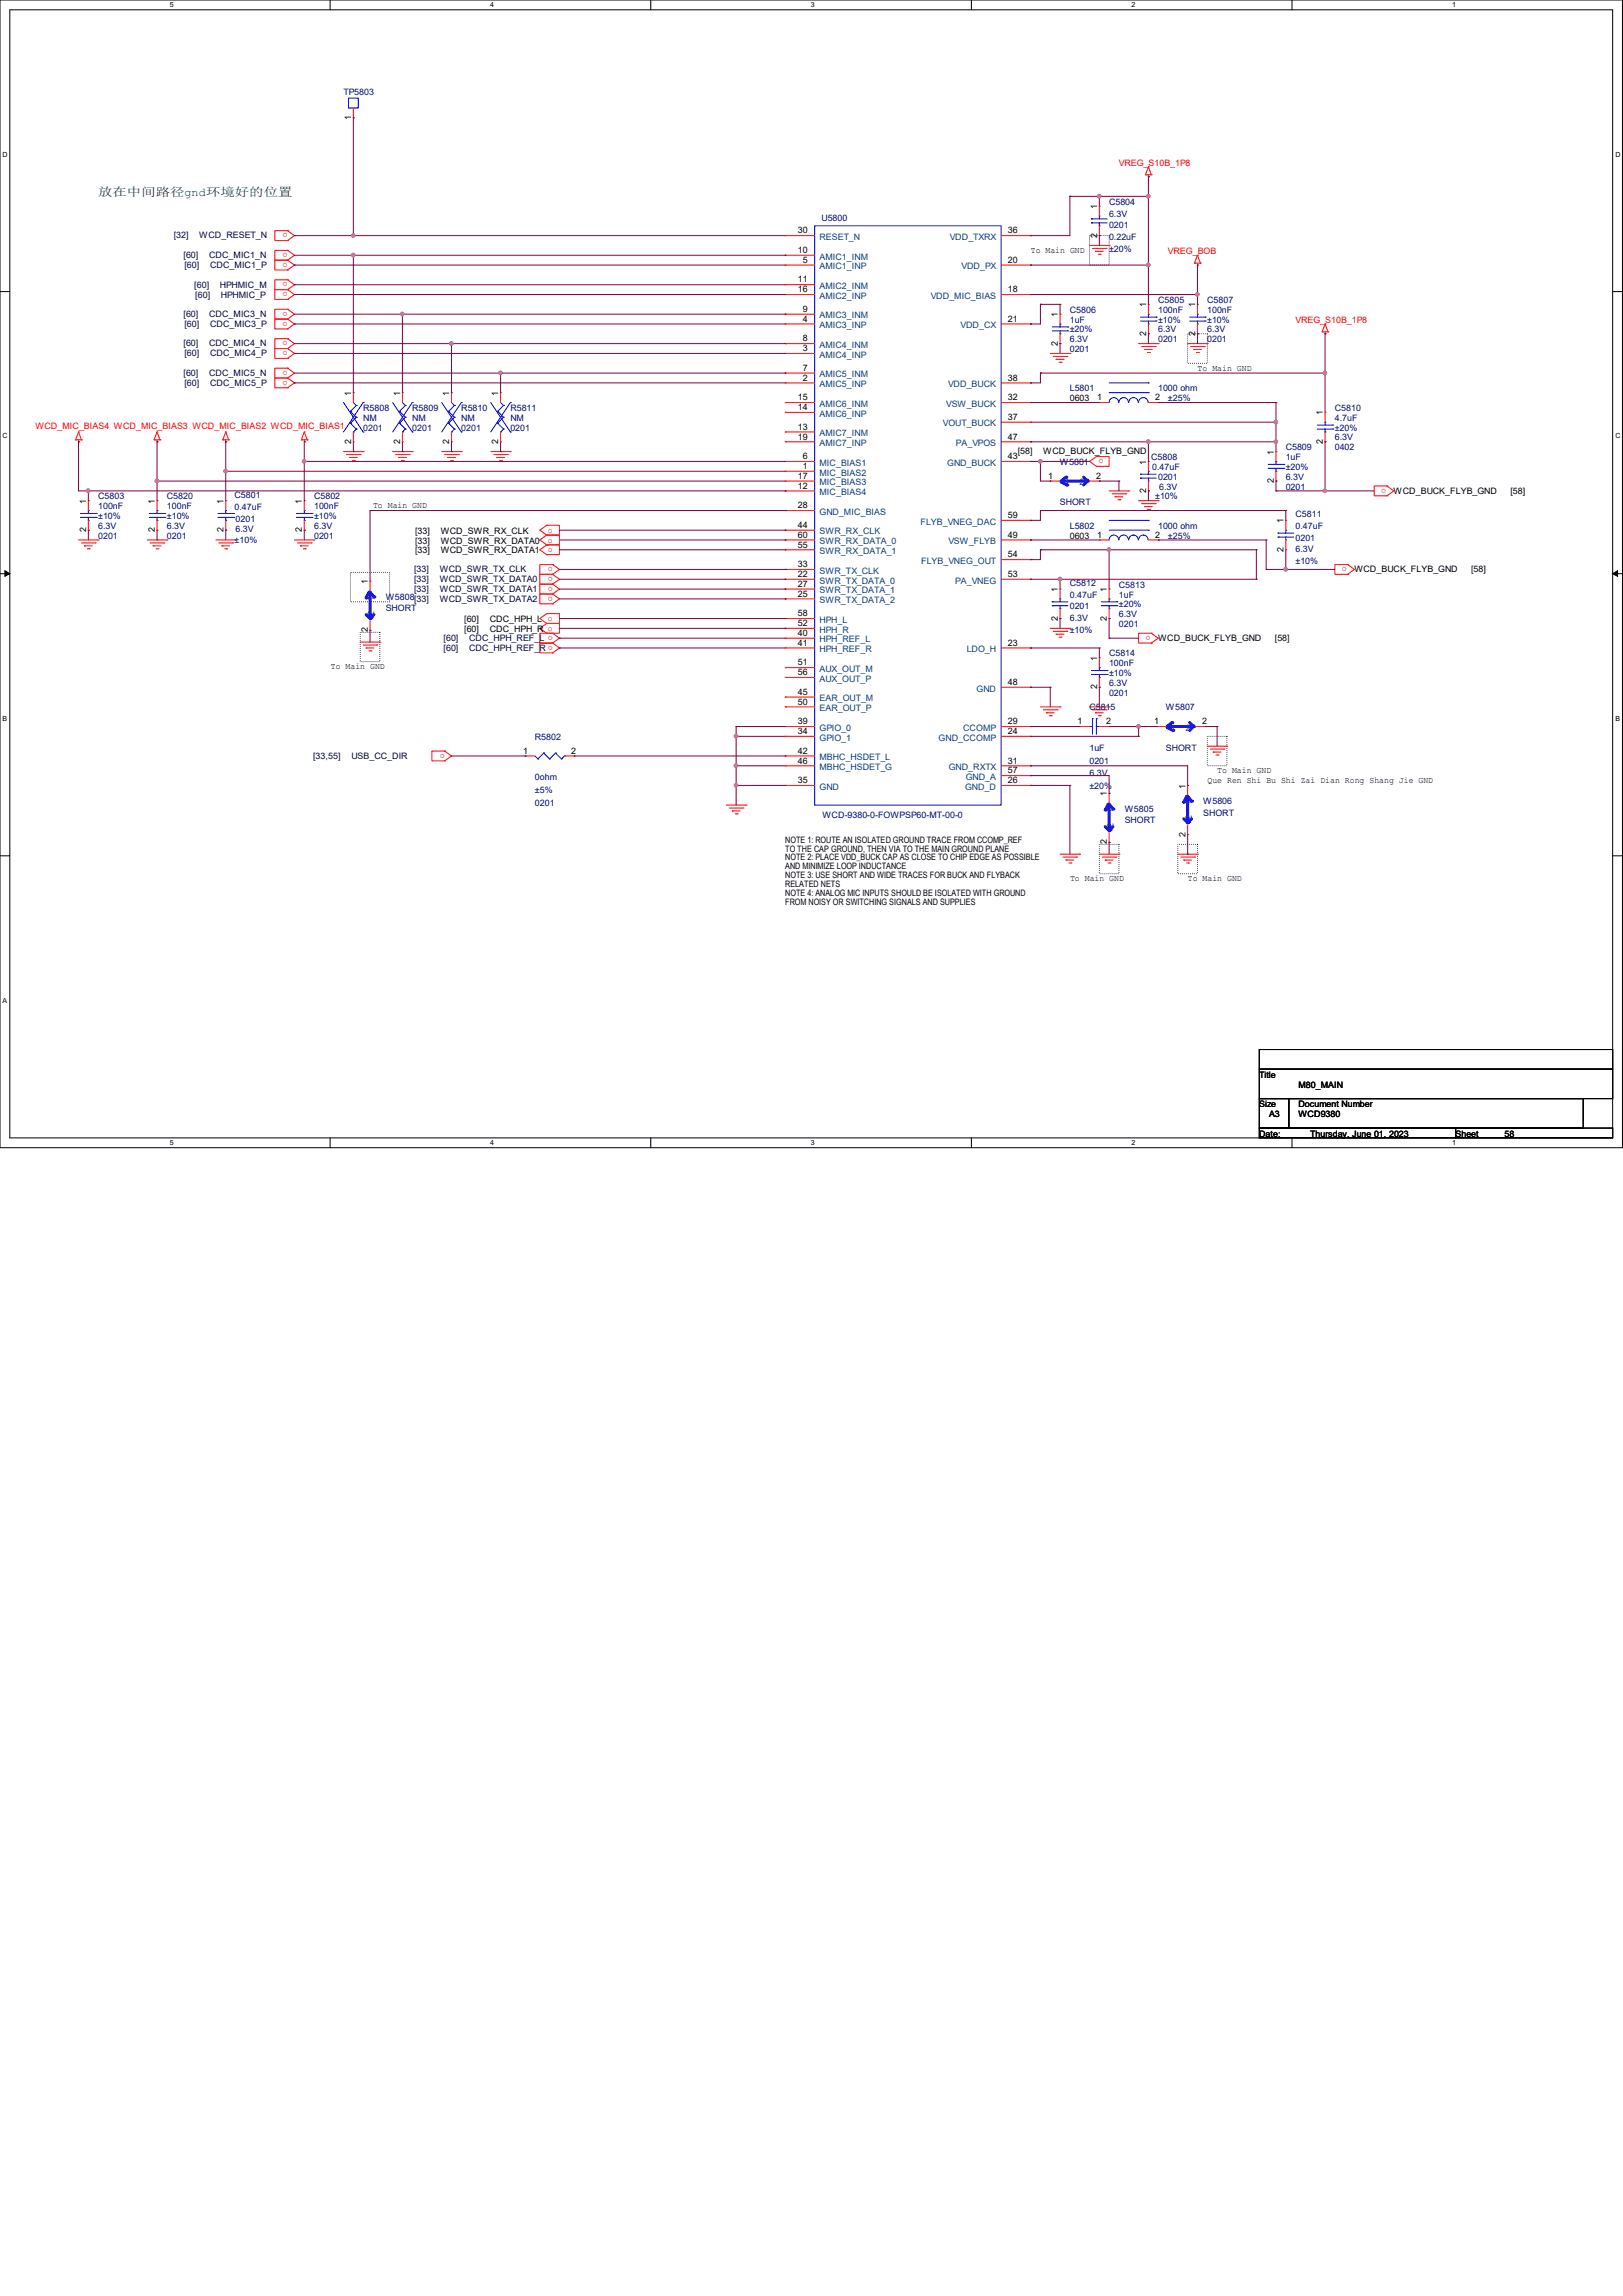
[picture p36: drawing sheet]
<svg xmlns="http://www.w3.org/2000/svg" width="210mm" height="297mm" viewBox="0 0 210 297" stroke-linecap="round" stroke-linejoin="round" font-family="sans-serif">
<defs><g id="words">
<text font-size="1.5" fill="#008000" x="12.7" y="25.4">放在中间路径gnd环境好的位置</text>
<g font-size="1.1" fill="#000080">
<text x="44.4" y="12.3">TP5803</text>
<text x="106.3" y="28.5">U5800</text>
<text x="143.5" y="26.5">C5804</text>
<text x="143.5" y="29.5">0201</text>
<text x="143.5" y="28">6.3V</text>
<text x="143.5" y="31.1">0.22uF</text>
<text x="143.5" y="32.6">±20%</text>
<text x="138.4" y="40.5">C5806</text>
<text x="138.4" y="41.7">1uF</text>
<text x="149.8" y="39.2">C5805</text>
<text x="149.8" y="40.5">100nF</text>
<text x="149.8" y="41.7">±10%</text>
<text x="156.2" y="39.2">C5807</text>
<text x="156.2" y="40.5">100nF</text>
<text x="156.2" y="41.7">±10%</text>
<text x="138.4" y="45.6">0201</text>
<text x="138.4" y="44.3">6.3V</text>
<text x="138.4" y="43">±20%</text>
<text x="149.8" y="44.3">0201</text>
<text x="149.8" y="43">6.3V</text>
<text x="156.2" y="44.3">0201</text>
<text x="156.2" y="43">6.3V</text>
<text x="47" y="53.2">R5808</text>
<text x="53.3" y="53.2">R5809</text>
<text x="59.7" y="53.2">R5810</text>
<text x="66" y="53.2">R5811</text>
<text x="138.4" y="50.6">L5801</text>
<text x="149.8" y="50.6">1000 ohm</text>
<text x="151.1" y="51.9">±25%</text>
<text x="172.7" y="53.2">C5810</text>
<text x="47" y="54.4">NM</text>
<text x="47" y="55.7">0201</text>
<text x="53.3" y="54.4">NM</text>
<text x="53.3" y="55.7">0201</text>
<text x="59.7" y="54.4">NM</text>
<text x="59.7" y="55.7">0201</text>
<text x="66" y="54.4">NM</text>
<text x="66" y="55.7">0201</text>
<text x="149" y="59.5">C5808</text>
<text x="166.4" y="58.3">C5809</text>
<text x="166.4" y="59.5">1uF</text>
<text x="172.7" y="54.4">4.7uF</text>
<text x="172.7" y="58.3">0402</text>
<text x="172.7" y="57">6.3V</text>
<text x="172.7" y="55.7">±20%</text>
<text x="12.7" y="64.6">C5803</text>
<text x="12.7" y="65.9">100nF</text>
<text x="21.6" y="64.6">C5820</text>
<text x="21.6" y="65.9">100nF</text>
<text x="30.4" y="64.5">C5801</text>
<text x="30.4" y="66">0.47uF</text>
<text x="40.6" y="64.6">C5802</text>
<text x="40.6" y="65.9">100nF</text>
<text x="137.1" y="60.2">W5801</text>
<text x="137.1" y="65.4">SHORT</text>
<text x="149.1" y="60.8">0.47uF</text>
<text x="149.5" y="64.6">±10%</text>
<text x="149.8" y="62.1">0201</text>
<text x="150" y="63.3">6.3V</text>
<text x="166.4" y="63.3">0201</text>
<text x="166.4" y="62.1">6.3V</text>
<text x="166.4" y="60.8">±20%</text>
<text x="12.7" y="69.7">0201</text>
<text x="12.7" y="68.4">6.3V</text>
<text x="12.7" y="67.1">±10%</text>
<text x="21.6" y="69.7">0201</text>
<text x="21.6" y="68.4">6.3V</text>
<text x="21.6" y="67.1">±10%</text>
<text x="30.4" y="70.2">±10%</text>
<text x="30.5" y="67.5">0201</text>
<text x="30.5" y="68.8">6.3V</text>
<text x="40.6" y="69.7">0201</text>
<text x="40.6" y="68.4">6.3V</text>
<text x="40.6" y="67.1">±10%</text>
<text x="138.4" y="68.4">L5802</text>
<text x="149.8" y="68.4">1000 ohm</text>
<text x="151.1" y="69.7">±25%</text>
<text x="167.6" y="66.9">C5811</text>
<text x="167.6" y="68.4">0.47uF</text>
<text x="167.6" y="69.9">0201</text>
<text x="167.6" y="71.5">6.3V</text>
<text x="49.9" y="77.6">W5808[33]</text>
<text x="138.4" y="75.8">C5812</text>
<text x="138.4" y="77.3">0.47uF</text>
<text x="144.8" y="76">C5813</text>
<text x="144.8" y="77.3">1uF</text>
<text x="167.6" y="73">±10%</text>
<text x="49.9" y="79.1">SHORT</text>
<text x="138.4" y="78.8">0201</text>
<text x="138.4" y="80.3">6.3V</text>
<text x="138.4" y="81.9">±10%</text>
<text x="144.8" y="81.1">0201</text>
<text x="144.8" y="79.8">6.3V</text>
<text x="144.8" y="78.6">±20%</text>
<text x="143.5" y="84.9">C5814</text>
<text x="143.5" y="86.2">100nF</text>
<text x="143.5" y="88.7">6.3V</text>
<text x="143.5" y="87.5">±10%</text>
<text x="69.2" y="95.7">R5802</text>
<text x="141" y="91.9">C5815</text>
<text x="143.5" y="90">0201</text>
<text x="150.9" y="91.9">W5807</text>
<text x="69.2" y="100.9">0ohm</text>
<text x="141" y="97.1">1uF</text>
<text x="141" y="98.8">0201</text>
<text x="141" y="100.4">6.3V</text>
<text x="150.9" y="97.1">SHORT</text>
<text x="69.2" y="102.6">±5%</text>
<text x="69.2" y="104.2">0201</text>
<text x="106.4" y="105.7">WCD-9380-0-FOWPSP60-MT-00-0</text>
<text x="141" y="102.1">±20%</text>
<text x="145.5" y="105">W5805</text>
<text x="145.5" y="106.5">SHORT</text>
<text x="155.7" y="104">W5806</text>
<text x="155.7" y="105.5">SHORT</text>
</g>
<g font-size="1.1">
<text x="45.4" y="15.5" transform="rotate(-90 45.4 15.5)">1</text>
<text x="141.9" y="27.1" transform="rotate(-90 141.9 27.1)">1</text>
<text x="103.2" y="30.2">30</text>
<text x="103.2" y="32.7">10</text>
<text x="103.9" y="34">5</text>
<text x="130.4" y="30.2">36</text>
<text x="130.4" y="34">20</text>
<text x="133.4" y="32.7">To Main GND</text>
<text x="141.9" y="30.8" transform="rotate(-90 141.9 30.8)">2</text>
<text x="103.2" y="36.5">11</text>
<text x="103.2" y="37.8">16</text>
<text x="103.9" y="40.3">9</text>
<text x="103.9" y="41.6">4</text>
<text x="130.4" y="37.8">18</text>
<text x="130.4" y="41.6">21</text>
<text x="136.9" y="41" transform="rotate(-90 136.9 41)">1</text>
<text x="148.3" y="39.8" transform="rotate(-90 148.3 39.8)">1</text>
<text x="154.6" y="39.8" transform="rotate(-90 154.6 39.8)">1</text>
<text x="103.9" y="44.2">8</text>
<text x="103.9" y="45.4">3</text>
<text x="103.9" y="48">7</text>
<text x="136.9" y="44.7" transform="rotate(-90 136.9 44.7)">2</text>
<text x="148.3" y="43.5" transform="rotate(-90 148.3 43.5)">2</text>
<text x="154.6" y="43.5" transform="rotate(-90 154.6 43.5)">2</text>
<text x="155" y="48">To Main GND</text>
<text x="45.4" y="51.2" transform="rotate(-90 45.4 51.2)">1</text>
<text x="51.8" y="51.2" transform="rotate(-90 51.8 51.2)">1</text>
<text x="58.1" y="51.2" transform="rotate(-90 58.1 51.2)">1</text>
<text x="64.5" y="51.2" transform="rotate(-90 64.5 51.2)">1</text>
<text x="103.2" y="51.8">15</text>
<text x="103.2" y="53">14</text>
<text x="103.9" y="49.2">2</text>
<text x="130.4" y="49.2">38</text>
<text x="130.4" y="51.8">32</text>
<text x="138.4" y="51.9">0603</text>
<text x="142" y="51.8">1</text>
<text x="149.5" y="51.8">2</text>
<text x="171.2" y="53.7" transform="rotate(-90 171.2 53.7)">1</text>
<text x="45.4" y="57.4" transform="rotate(-90 45.4 57.4)">2</text>
<text x="51.8" y="57.4" transform="rotate(-90 51.8 57.4)">2</text>
<text x="58.1" y="57.4" transform="rotate(-90 58.1 57.4)">2</text>
<text x="64.5" y="57.4" transform="rotate(-90 64.5 57.4)">2</text>
<text x="103.2" y="55.6">13</text>
<text x="103.2" y="56.9">19</text>
<text x="103.9" y="59.4">6</text>
<text x="130.4" y="54.3">37</text>
<text x="130.4" y="56.9">47</text>
<text x="130.4" y="59.4">43</text>
<text x="131.7" y="58.8">[58]</text>
<text x="135" y="58.8">WCD_BUCK_FLYB_GND</text>
<text x="164.8" y="58.8" transform="rotate(-90 164.8 58.8)">1</text>
<text x="171.2" y="57.4" transform="rotate(-90 171.2 57.4)">2</text>
<text x="11.1" y="65.2" transform="rotate(-90 11.1 65.2)">1</text>
<text x="20" y="65.2" transform="rotate(-90 20 65.2)">1</text>
<text x="28.9" y="65.2" transform="rotate(-90 28.9 65.2)">1</text>
<text x="39.1" y="65.2" transform="rotate(-90 39.1 65.2)">1</text>
<text x="48.3" y="65.7">To Main GND</text>
<text x="103.2" y="61.9">17</text>
<text x="103.2" y="63.2">12</text>
<text x="103.2" y="65.7">28</text>
<text x="103.9" y="60.7">1</text>
<text x="135.6" y="61.9">1</text>
<text x="141.8" y="61.9">2</text>
<text x="148.3" y="63.8" transform="rotate(-90 148.3 63.8)">2</text>
<text x="148.3" y="60.1" transform="rotate(-90 148.3 60.1)">1</text>
<text x="164.8" y="62.5" transform="rotate(-90 164.8 62.5)">2</text>
<text x="180.3" y="63.8">WCD_BUCK_FLYB_GND</text>
<text x="195.4" y="63.8">[58]</text>
<text x="11.1" y="68.9" transform="rotate(-90 11.1 68.9)">2</text>
<text x="20" y="68.9" transform="rotate(-90 20 68.9)">2</text>
<text x="28.9" y="68.9" transform="rotate(-90 28.9 68.9)">2</text>
<text x="39.1" y="68.9" transform="rotate(-90 39.1 68.9)">2</text>
<text x="53.7" y="69">[33]</text>
<text x="53.7" y="70.3">[33]</text>
<text x="53.7" y="71.6">[33]</text>
<text x="57" y="69">WCD_SWR_RX_CLK</text>
<text x="57" y="70.3">WCD_SWR_RX_DATA0</text>
<text x="57" y="71.6">WCD_SWR_RX_DATA1</text>
<text x="103.2" y="68.3">44</text>
<text x="103.2" y="69.6">60</text>
<text x="103.2" y="70.8">55</text>
<text x="130.4" y="67">59</text>
<text x="130.4" y="69.6">49</text>
<text x="138.4" y="69.7">0603</text>
<text x="142" y="69.6">1</text>
<text x="149.5" y="69.6">2</text>
<text x="166.1" y="71.4" transform="rotate(-90 166.1 71.4)">2</text>
<text x="166.1" y="67.7" transform="rotate(-90 166.1 67.7)">1</text>
<text x="47.6" y="75.6" transform="rotate(-90 47.6 75.6)">1</text>
<text x="103.2" y="73.4">33</text>
<text x="103.2" y="74.6">22</text>
<text x="103.2" y="75.9">27</text>
<text x="103.2" y="77.2">25</text>
<text x="130.4" y="72.1">54</text>
<text x="130.4" y="74.6">53</text>
<text x="136.9" y="76.6" transform="rotate(-90 136.9 76.6)">1</text>
<text x="143.2" y="76.6" transform="rotate(-90 143.2 76.6)">1</text>
<text x="175.2" y="74">WCD_BUCK_FLYB_GND</text>
<text x="190.4" y="74">[58]</text>
<text x="47.6" y="81.8" transform="rotate(-90 47.6 81.8)">2</text>
<text x="60.1" y="80.5">[60]</text>
<text x="60.1" y="81.7">[60]</text>
<text x="63.4" y="80.5">CDC_HPH_L o</text>
<text x="63.4" y="81.7">CDC_HPH_R o</text>
<text x="103.2" y="79.7">58</text>
<text x="103.2" y="81">52</text>
<text x="103.2" y="82.3">40</text>
<text x="103.2" y="83.5">41</text>
<text x="130.4" y="83.5">23</text>
<text x="136.9" y="80.3" transform="rotate(-90 136.9 80.3)">2</text>
<text x="143.2" y="80.3" transform="rotate(-90 143.2 80.3)">2</text>
<text x="149.8" y="82.9">WCD_BUCK_FLYB_GND</text>
<text x="165" y="82.9">[58]</text>
<text x="42.8" y="86.6">To Main GND</text>
<text x="103.2" y="86.1">51</text>
<text x="103.2" y="87.3">56</text>
<text x="103.2" y="89.9">45</text>
<text x="130.4" y="88.6">48</text>
<text x="141.9" y="89.2" transform="rotate(-90 141.9 89.2)">2</text>
<text x="141.9" y="85.5" transform="rotate(-90 141.9 85.5)">1</text>
<text x="103.2" y="91.1">50</text>
<text x="103.2" y="93.7">39</text>
<text x="103.2" y="95">34</text>
<text x="130.4" y="93.7">29</text>
<text x="130.4" y="95">24</text>
<text x="139.4" y="93.7">1</text>
<text x="143.1" y="93.7">2</text>
<text x="149.3" y="93.7">1</text>
<text x="155.6" y="93.7">2</text>
<text x="67.7" y="97.5">1</text>
<text x="73.9" y="97.5">2</text>
<text x="103.2" y="97.5">42</text>
<text x="103.2" y="98.8">46</text>
<text x="103.2" y="101.3">35</text>
<text x="130.4" y="98.8">31</text>
<text x="130.4" y="100">57</text>
<text x="130.4" y="101.3">26</text>
<text x="153.4" y="102" transform="rotate(-90 153.4 102)">1</text>
<text x="156.2" y="101.3">Que Ren Shi Bu Shi Zai Dian Rong Shang Jie GND</text>
<text x="157.5" y="100">To Main GND</text>
<text x="143.2" y="103" transform="rotate(-90 143.2 103)">1</text>
<text x="101.6" y="109">NOTE 1: ROUTE AN ISOLATED GROUND TRACE FROM CCOMP_REF</text>
<text x="101.6" y="110.2">TO THE CAP GROUND, THEN VIA TO THE MAIN GROUND PLANE</text>
<text x="101.6" y="111.3">NOTE 2: PLACE VDD_BUCK CAP AS CLOSE TO CHIP EDGE AS POSSIBLE</text>
<text x="101.6" y="112.4">AND MINIMIZE LOOP INDUCTANCE</text>
<text x="101.6" y="113.6">NOTE 3: USE SHORT AND WIDE TRACES FOR BUCK AND FLYBACK</text>
<text x="143.2" y="109.2" transform="rotate(-90 143.2 109.2)">2</text>
<text x="153.4" y="108.2" transform="rotate(-90 153.4 108.2)">2</text>
<text x="101.6" y="114.7">RELATED NETS</text>
<text x="101.6" y="115.9">NOTE 4: ANALOG MIC INPUTS SHOULD BE ISOLATED WITH GROUND</text>
<text x="101.6" y="117">FROM NOISY OR SWITCHING SIGNALS AND SUPPLIES</text>
<text x="138.5" y="114">To Main GND</text>
<text x="153.7" y="114">To Main GND</text>
<text x="162.9" y="139.4">Title</text>
<text x="162.9" y="143.2">Size</text>
<text x="168" y="143.2">Document Number</text>
<text x="168" y="140.7">M80_MAIN</text>
<text x="162.9" y="147">Date:</text>
<text x="164.2" y="144.5">A3</text>
<text x="168" y="144.5">WCD9380</text>
<text x="169.5" y="147">Thursday, June 01, 2023</text>
<text x="188.3" y="147">Sheet</text>
<text x="194.7" y="147">58</text>
</g>
<g font-size="1.1" fill="#f00">
<text x="144.8" y="21.4">VREG_S10B_1P8</text>
<text x="37.2" y="30.2" transform="rotate(-180 37.2 30.2)">o</text>
<text x="37.2" y="32.7" transform="rotate(-180 37.2 32.7)">o</text>
<text x="37.2" y="34" transform="rotate(-180 37.2 34)">o</text>
<text x="151.1" y="32.9">VREG_BOB</text>
<text x="37.2" y="36.5" transform="rotate(-180 37.2 36.5)">o</text>
<text x="37.2" y="37.8" transform="rotate(-180 37.2 37.8)">o</text>
<text x="37.2" y="40.3" transform="rotate(-180 37.2 40.3)">o</text>
<text x="37.2" y="41.6" transform="rotate(-180 37.2 41.6)">o</text>
<text x="167.6" y="41.7">VREG_S10B_1P8</text>
<text x="37.2" y="48" transform="rotate(-180 37.2 48)">o</text>
<text x="37.2" y="44.2" transform="rotate(-180 37.2 44.2)">o</text>
<text x="37.2" y="45.4" transform="rotate(-180 37.2 45.4)">o</text>
<text x="37.2" y="49.2" transform="rotate(-180 37.2 49.2)">o</text>
<text x="4.6" y="55.5">WCD_MIC_BIAS4 WCD_MIC_BIAS3 WCD_MIC_BIAS2 WCD_MIC_BIAS1</text>
<text x="142.8" y="59.4" transform="rotate(-180 142.8 59.4)">o</text>
<text x="179.4" y="63.2" transform="rotate(-180 179.4 63.2)">o</text>
<text x="70.9" y="68.9">o</text>
<text x="70.9" y="70.2">o</text>
<text x="70.9" y="71.5">o</text>
<text x="71.5" y="73.4" transform="rotate(-180 71.5 73.4)">o</text>
<text x="71.5" y="74.6" transform="rotate(-180 71.5 74.6)">o</text>
<text x="71.5" y="75.9" transform="rotate(-180 71.5 75.9)">o</text>
<text x="71.5" y="77.2" transform="rotate(-180 71.5 77.2)">o</text>
<text x="174.3" y="73.4" transform="rotate(-180 174.3 73.4)">o</text>
<text x="71.5" y="82.3" transform="rotate(-180 71.5 82.3)">o</text>
<text x="71.5" y="83.5" transform="rotate(-180 71.5 83.5)">o</text>
<text x="148.9" y="82.3" transform="rotate(-180 148.9 82.3)">o</text>
<text x="57.5" y="97.5" transform="rotate(-180 57.5 97.5)">o</text>
</g>
<g font-size="1.1" fill="#000040">
<text x="22.5" y="30.8">[32]</text>
<text x="23.7" y="33.4">[60]</text>
<text x="23.9" y="34.6">[60]</text>
<text x="25.8" y="30.8">WCD_RESET_N</text>
<text x="27" y="33.4">CDC_MIC1_N</text>
<text x="27.2" y="34.6">CDC_MIC1_P</text>
<text x="23.7" y="41">[60]</text>
<text x="25.1" y="37.3">[60]</text>
<text x="25.3" y="38.6">[60]</text>
<text x="27" y="41">CDC_MIC3_N</text>
<text x="28.4" y="37.3">HPHMIC_M</text>
<text x="28.6" y="38.6">HPHMIC_P</text>
<text x="23.7" y="44.8">[60]</text>
<text x="23.9" y="42.2">[60]</text>
<text x="23.9" y="46.1">[60]</text>
<text x="27" y="44.8">CDC_MIC4_N</text>
<text x="27.2" y="42.2">CDC_MIC3_P</text>
<text x="27.2" y="46.1">CDC_MIC4_P</text>
<text x="23.7" y="48.6">[60]</text>
<text x="23.9" y="49.9">[60]</text>
<text x="27" y="48.6">CDC_MIC5_N</text>
<text x="27.2" y="49.9">CDC_MIC5_P</text>
<text x="53.6" y="74">[33]</text>
<text x="53.6" y="75.3">[33]</text>
<text x="53.6" y="76.5">[33]</text>
<text x="56.9" y="74">WCD_SWR_TX_CLK</text>
<text x="56.9" y="75.3">WCD_SWR_TX_DATA0</text>
<text x="56.9" y="76.5">WCD_SWR_TX_DATA1</text>
<text x="56.9" y="77.8">WCD_SWR_TX_DATA2</text>
<text x="57.4" y="82.9">[60]</text>
<text x="60.7" y="82.9">CDC_HPH_REF_L</text>
<text x="57.4" y="84.2">[60]</text>
<text x="60.7" y="84.2">CDC_HPH_REF_R</text>
<text x="40.5" y="98.1">[33,55]</text>
<text x="45.5" y="98.1">USB_CC_DIR</text>
</g>
<g font-size="1.1" fill="#004080">
<text x="106" y="31">RESET_N</text>
<text x="106" y="33.6">AMIC1_INM</text>
<text x="106" y="34.8">AMIC1_INP</text>
<text x="122.9" y="31">VDD_TXRX</text>
<text x="124.4" y="34.8">VDD_PX</text>
<text x="106" y="37.4">AMIC2_INM</text>
<text x="106" y="38.7">AMIC2_INP</text>
<text x="106" y="41.2">AMIC3_INM</text>
<text x="120.4" y="38.7">VDD_MIC_BIAS</text>
<text x="106" y="42.5">AMIC3_INP</text>
<text x="106" y="45">AMIC4_INM</text>
<text x="106" y="46.3">AMIC4_INP</text>
<text x="124.3" y="42.5">VDD_CX</text>
<text x="106" y="48.8">AMIC5_INM</text>
<text x="106" y="50.1">AMIC5_INP</text>
<text x="106" y="52.6">AMIC6_INM</text>
<text x="106" y="53.9">AMIC6_INP</text>
<text x="122.4" y="52.6">VSW_BUCK</text>
<text x="122.7" y="50.1">VDD_BUCK</text>
<text x="106" y="56.4">AMIC7_INM</text>
<text x="106" y="57.7">AMIC7_INP</text>
<text x="122" y="55.2">VOUT_BUCK</text>
<text x="123.7" y="57.7">PA_VPOS</text>
<text x="106" y="60.2">MIC_BIAS1</text>
<text x="106" y="61.5">MIC_BIAS2</text>
<text x="106" y="62.8">MIC_BIAS3</text>
<text x="106" y="64.1">MIC_BIAS4</text>
<text x="122.5" y="60.2">GND_BUCK</text>
<text x="137.8" y="62.8">1</text>
<text x="139.7" y="62.8">2</text>
<text x="106" y="66.6">GND_MIC_BIAS</text>
<text x="106" y="69.1">SWR_RX_CLK</text>
<text x="106" y="70.4">SWR_RX_DATA_0</text>
<text x="106" y="71.7">SWR_RX_DATA_1</text>
<text x="119.1" y="67.9">FLYB_VNEG_DAC</text>
<text x="122.7" y="70.4">VSW_FLYB</text>
<text x="48.4" y="77.7" transform="rotate(-90 48.4 77.7)">1</text>
<text x="106" y="74.2">SWR_TX_CLK</text>
<text x="106" y="75.5">SWR_TX_DATA_0</text>
<text x="106" y="76.8">SWR_TX_DATA_1</text>
<text x="119.2" y="72.9">FLYB_VNEG_OUT</text>
<text x="123.6" y="75.5">PA_VNEG</text>
<text x="48.4" y="79.6" transform="rotate(-90 48.4 79.6)">2</text>
<text x="106" y="78">SWR_TX_DATA_2</text>
<text x="106" y="80.6">HPH_L</text>
<text x="106" y="81.8">HPH_R</text>
<text x="106" y="83.1">HPH_REF_L</text>
<text x="106" y="84.4">HPH_REF_R</text>
<text x="106" y="86.9">AUX_OUT_M</text>
<text x="106" y="88.2">AUX_OUT_P</text>
<text x="125.1" y="84.4">LDO_H</text>
<text x="126.4" y="89.5">GND</text>
<text x="106" y="90.7">EAR_OUT_M</text>
<text x="106" y="92">EAR_OUT_P</text>
<text x="106" y="94.5">GPIO_0</text>
<text x="106" y="95.8">GPIO_1</text>
<text x="121.4" y="95.8">GND_CCOMP</text>
<text x="124.6" y="94.5">CCOMP</text>
<text x="151.5" y="94.5">1</text>
<text x="153.4" y="94.5">2</text>
<text x="106" y="98.3">MBHC_HSDET_L</text>
<text x="106" y="99.6">MBHC_HSDET_G</text>
<text x="122.8" y="99.6">GND_RXTX</text>
<text x="125" y="100.9">GND_A</text>
<text x="106" y="102.2">GND</text>
<text x="124.9" y="102.2">GND_D</text>
<text x="144.1" y="107.1" transform="rotate(-90 144.1 107.1)">2</text>
<text x="144.1" y="105.2" transform="rotate(-90 144.1 105.2)">1</text>
<text x="154.2" y="106.1" transform="rotate(-90 154.2 106.1)">2</text>
<text x="154.2" y="104.2" transform="rotate(-90 154.2 104.2)">1</text>
</g>
<g font-size=".9">
<text x="22" y=".9">5</text>
<text x="63.4" y=".9">4</text>
<text x="104.9" y=".9">3</text>
<text x="146.4" y=".9">2</text>
<text x="187.9" y=".9">1</text>
<text x=".3" y="20.3">D</text>
<text x="209" y="20.3">D</text>
<text x=".3" y="56.7">C</text>
<text x="209" y="56.7">C</text>
<text x=".3" y="93.2">B</text>
<text x="209" y="93.2">B</text>
<text x=".3" y="129.7">A</text>
<text x="22" y="148.1">5</text>
<text x="63.4" y="148.1">4</text>
<text x="104.9" y="148.1">3</text>
<text x="146.4" y="148.1">2</text>
<text x="187.9" y="148.1">1</text>
</g>
</g></defs>
<path d="M0 0h209.9v148.5h-209.9zM1.3 1.3h207.4v145.9h-207.4z" fill="none" stroke="#000" stroke-width=".13"/>
<g fill="#fff">
<path d="M22 .1h.5v1h-.5z"/>
<path d="M22 147.3h.5v1h-.5z"/>
</g>
<path d="M42.7 0v1.3M42.7 147.2v1.3" fill="none" stroke="#000" stroke-width=".13"/>
<g fill="#fff">
<path d="M63.4 .1h.5v1h-.5z"/>
<path d="M63.4 147.3h.5v1h-.5z"/>
</g>
<path d="M84.2 0v1.3M84.2 147.2v1.3" fill="none" stroke="#000" stroke-width=".13"/>
<g fill="#fff">
<path d="M104.9 .1h.5v1h-.5z"/>
<path d="M104.9 147.3h.5v1h-.5z"/>
</g>
<path d="M125.7 0v1.3M125.7 147.2v1.3" fill="none" stroke="#000" stroke-width=".13"/>
<g fill="#fff">
<path d="M146.4 .1h.5v1h-.5z"/>
<path d="M146.4 147.3h.5v1h-.5z"/>
</g>
<path d="M167.2 0v1.3M167.2 147.2v1.3" fill="none" stroke="#000" stroke-width=".13"/>
<g fill="#fff">
<path d="M187.9 .1h.5v1h-.5z"/>
<path d="M187.9 147.3h.5v1h-.5z"/>
<path d="M.3 19.5h.7v1h-.7z"/>
<path d="M209 19.5h.6v1h-.6z"/>
<path d="M.3 55.9h.7v1h-.7z"/>
<path d="M209 55.9h.6v1h-.6z"/>
</g>
<path d="M0 37.7h1.3M208.7 37.7h1.2" fill="none" stroke="#000" stroke-width=".13"/>
<g fill="#fff">
<path d="M.3 92.4h.6v1h-.6z"/>
<path d="M209 92.4h.6v1h-.6z"/>
</g>
<path d="M0 74.2h1.3M208.7 74.2h1.2" fill="none" stroke="#000" stroke-width=".13"/>
<path d="M.6 73.8l.7 .4-.7 .3zM208.7 74.2l.6-.4v.7z" fill="#000" stroke="#000" stroke-width=".13"/>
<g fill="#fff">
<path d="M.3 128.9h.6v1h-.6z"/>
<path d="M209 128.9h.5v1h-.5z"/>
</g>
<path d="M0 110.7h1.3M208.7 110.7h1.2M162.9 135.8h45.8v2.5h-45.8zM162.9 138.3h45.8v3.8h-45.8zM162.9 142.1h3.9v3.8h-3.9zM162.9 145.9h25.4v1.3h-25.4zM166.8 142.1h38.1v3.8h-38.1zM188.3 145.9h20.4v1.3h-20.4z" fill="none" stroke="#000" stroke-width=".13"/>
<path d="M141 30.5h2.5v3.8h-2.5zM153.7 43.2h2.5v3.8h-2.5zM45.3 74h5.1v3.9h-5.1zM46.6 81.8h2.5v3.8h-2.5zM156.2 95.2h2.5v3.9h-2.5zM142.2 109.2h2.6v3.8h-2.6zM152.4 109.2h2.5v3.8h-2.5z" fill="none" stroke="#000" stroke-width=".13" stroke-dasharray="0 .3"/>
<g fill="none" stroke="#f00" stroke-width=".13">
<path d="M45.7 15.2h.1M45.7 14v1.2M37.2 31.1h.1M37.2 29.8h.1M37.2 29.8h-1.6v1.3h1.6M37.2 33.7h.1M37.2 32.4h.1M37.2 32.4h-1.6v1.3h1.6M37.2 34.9h.1M37.2 33.7h-1.6v1.2h1.6M37.2 37.5h.1M37.2 36.2h.1"/>
<path d="M37.2 36.2h-1.6v1.3h1.6M37.2 38.7h.1M37.2 37.5h-1.6v1.2h1.6M37.2 29.8l.9 .7-.9 .6M37.2 32.4l.9 .6-.9 .7M37.2 33.7l.9 .6-.9 .6M37.2 36.2l.9 .6-.9 .7M37.2 37.5l.9 .6-.9 .6M141 31.7h2.5M141.4 32.1h1.7M141.7 32.5h.1M141.7 32.5h1"/>
<path d="M142.1 32.9h.3M142.4 32.9h.1M143.1 32.1h.1M143.5 31.7h.1M148.2 22.6h.1M148.2 22.6h.8M148.6 22.9h.1M148.6 21.6h.1M148.6 22.6v.3M148.6 21.6l-.4 1M148.6 21.6l.4 1M149 22.6h.1"/>
<path d="M154.6 34h.1M154.6 34h.7M154.9 34.3h.1M154.9 33h.1M154.9 39.4h.1M154.9 34v.3M154.9 39.4v1.2M154.9 33l-.3 1M154.9 33l.4 1M155.3 34h.1M9.8 56.9h.1M9.8 56.9h.7"/>
<path d="M10.2 57.1h.1M10.2 55.9h.1M10.2 56.9v.2M10.2 55.9l-.4 1M10.2 55.9l.3 1M10.5 56.9h.1M19.9 56.9h.1M19.9 56.9h.8M20.3 57.1h.1M20.3 55.9h.1M20.3 56.9v.2M20.3 55.9l-.4 1"/>
<path d="M20.3 55.9l.4 1M20.7 56.9h.1M28.8 56.9h.1M28.8 56.9h.8M29.2 57.1h.1M29.2 55.9h.1M29.2 56.9v.2M29.2 55.9l-.4 1M29.2 55.9l.4 1M29.6 56.9h.1M37.2 48.9h.1M37.2 47.6h.1"/>
<path d="M37.2 47.6h-1.6v1.3h1.6M37.2 50.2h.1M37.2 48.9h-1.6v1.3h1.6M37.2 41.3h.1M37.2 40h.1M37.2 40h-1.6v1.3h1.6M37.2 42.5h.1M37.2 41.3h-1.6v1.2h1.6M37.2 45.1h.1M37.2 43.8h.1M37.2 43.8h-1.6v1.3h1.6M37.2 46.4h.1"/>
<path d="M37.2 45.1h-1.6v1.3h1.6M37.2 47.6l.9 .7-.9 .6M37.2 48.9l.9 .6-.9 .7M37.2 40l.9 .6-.9 .7M37.2 41.3l.9 .6-.9 .6M37.2 43.8l.9 .6-.9 .7M37.2 45.1l.9 .6-.9 .7M39 56.9h.1M39 56.9h.8M39.4 57.1h.1M39.4 55.9h.1M39.4 56.9v.2"/>
<path d="M39.4 55.9l-.4 1M39.4 55.9l.4 1M39.8 56.9h.1M44.4 58.4h2.6M44.8 58.8h1.8M45.2 59.2h.1M45.2 59.2h1M45.6 59.6h.2M45.8 59.6h.1M46.6 58.8h.1M47 58.4h.1M50.8 58.4h2.5"/>
<path d="M51.2 58.8h1.8M51.6 59.2h.1M51.6 59.2h1M51.9 59.6h.3M52.2 59.6h.1M53 58.8h.1M53.3 58.4h.1M57.1 58.4h2.6M57.5 58.8h1.8M57.9 59.2h.1M57.9 59.2h1M58.3 59.6h.2"/>
<path d="M58.5 59.6h.1M59.3 58.8h.1M59.7 58.4h.1M63.5 58.4h2.5M63.9 58.8h1.8M64.3 59.2h.1M64.3 59.2h1M64.6 59.6h.3M64.9 59.6h.1M65.7 58.8h.1M66 58.4h.1M135.9 45.7h2.5"/>
<path d="M136.3 46.1h1.7M136.7 46.5h.1M136.7 46.5h1M137 46.9h.3M137.2 40.6h.1M137.2 44.4h.1M137.2 40.6v1.3M137.2 43.2v1.2M137.3 46.9h.1M138 46.1h.1M138.4 45.7h.1M141.9 59.1h.1"/>
<path d="M141.9 59.1h1.6v1.2h-1.6M141.9 59.1l-.9 .6 .9 .6M142.2 52.1h.1M142.2 52.1h1.3M147.3 44.4h2.6M147.7 44.8h1.8M148.1 45.2h.1M148.1 45.2h1M148.5 45.6h.2M148.6 52.1h1.3M148.7 45.6h.1M149.5 44.8h.1"/>
<path d="M149.9 44.4h.1M149.9 52.1h.1M153.7 44.4h2.5M154.1 44.8h1.7M154.4 45.2h.1M154.4 45.2h1M154.8 45.6h.3M154.9 43.2h.1M154.9 41.9v1.3M155.1 45.6h.1M155.8 44.8h.1M156.2 44.4h.1"/>
<path d="M171.1 42.9h.1M171.1 42.9h.7M171.4 43.2h.1M171.4 41.9h.1M171.4 42.9v.3M171.4 41.9l-.3 1M171.4 41.9l.4 1M171.8 42.9h.1M10.2 69.8h2.5M10.5 70.2h1.8M10.9 70.6h.1M10.9 70.6h1"/>
<path d="M11.3 71h.3M11.6 71h.1M12.3 70.2h.1M12.7 69.8h.1M19 69.8h2.6M19.4 70.2h1.8M19.8 70.6h.1M19.8 70.6h1M20.2 71h.2M20.4 71h.1M21.2 70.2h.1M21.6 69.8h.1"/>
<path d="M27.9 69.8h2.6M28.3 70.2h1.8M28.7 70.6h.1M28.7 70.6h1M29.1 71h.2M29.3 71h.1M30.1 70.2h.1M30.5 69.8h.1M38.1 69.8h2.5M38.5 70.2h1.8M38.9 70.6h.1M38.9 70.6h1"/>
<path d="M39.2 71h.3M39.4 64.8h.1M39.4 68.6h.1M39.4 64.8v1.2M39.4 67.3v1.3M39.5 71h.1M40.3 70.2h.1M40.6 69.8h.1M70.7 67.9h.1M70.7 69.2h.1M70.7 67.9h1.7v1.3h-1.7M70.7 70.5h.1"/>
<path d="M70.7 69.2h1.7v1.3h-1.7M70.7 71.8h.1M70.7 70.5h1.7v1.3h-1.7M70.7 79.4h.1M70.7 79.4h1.7v1.2h-1.7M70.7 67.9l-.9 .7 .9 .6M70.7 69.2l-.9 .6 .9 .7M70.7 70.5l-.9 .6 .9 .7M70.7 79.4l-.9 .6 .9 .6M71.5 74.3h.1M71.5 73h.1M71.5 73h-1.7v1.3h1.7"/>
<path d="M71.5 75.6h.1M71.5 74.3h-1.7v1.3h1.7M71.5 76.8h.1M71.5 75.6h-1.7v1.2h1.7M71.5 78.1h.1M71.5 76.8h-1.7v1.3h1.7M71.5 73l.9 .7-.9 .6M71.5 74.3l.9 .6-.9 .7M71.5 75.6l.9 .6-.9 .6M71.5 76.8l.9 .7-.9 .6M141.9 60.3h.1M143.5 63.5h2.5"/>
<path d="M143.9 63.9h1.8M144.3 64.3h.1M144.3 64.3h1M144.7 64.6h.2M144.9 64.6h.1M145.7 63.9h.1M146 63.5h.1M147.3 64.8h2.6M147.7 65.2h1.8M148.1 65.5h.1M148.1 65.5h1M148.5 65.9h.2"/>
<path d="M148.7 65.9h.1M149.5 65.2h.1M149.9 64.8h.1M174.4 74.3h.1M174.4 73h.1M174.4 73h-1.7v1.3h1.7M174.4 73l.9 .7-.9 .6M179.5 64.1h.1M179.5 62.9h.1M179.5 62.9h-1.7v1.2h1.7M179.5 62.9l.8 .6-.8 .6M46.6 83.1h2.5"/>
<path d="M47 83.4h1.8M47.4 83.8h.1M47.4 83.8h1M47.8 84.2h.2M48 84.2h.1M48.8 83.4h.1M49.1 83.1h.1M57.5 98.4h.1M57.5 97.2h.1M57.5 97.2h-1.6v1.2h1.6M57.5 97.2l.9 .6-.9 .6M67.9 97.8h.1"/>
<path d="M67.9 97.8h1.3M70.7 80.6h.1M70.7 81.9h.1M70.7 80.6h1.7v1.3h-1.7M70.7 80.6l-.9 .7 .9 .6M71.5 83.2h.1M71.5 81.9h.1M71.5 81.9h-1.7v1.3h1.7M71.5 84.5h.1M71.5 83.2h-1.7v1.3h1.7M71.5 81.9l.9 .6-.9 .7M71.5 83.2l.9 .6-.9 .7"/>
<path d="M73 97.8h1.3M74.3 97.8h.1M134.6 91.4h2.6M135 91.8h1.8M135.4 92.2h.1M135.4 92.2h1M135.8 92.6h.2M135.9 81.3h2.5M136 92.6h.1M136.3 81.7h1.7M136.7 82h.1M136.7 82h1"/>
<path d="M136.8 91.8h.1M137 82.4h.3M137.2 91.4h.1M137.3 82.4h.1M138 81.7h.1M138.4 81.3h.1M141 91.4h2.5M141.4 91.8h1.7M141.7 92.2h.1M141.7 92.2h1M142.1 92.6h.3M142.2 85.1h.1"/>
<path d="M142.2 88.9h.1M142.2 85.1v1.3M142.2 87.6v1.3M142.4 92.6h.1M143.1 91.8h.1M143.5 91.4h.1M149 83.2h.1M149 81.9h.1M149 81.9h-1.7v1.3h1.7M149 81.9l.9 .6-.9 .7M156.2 96.5h2.5M156.6 96.9h1.8"/>
<path d="M157 97.3h.1M157 97.3h1M157.4 97.7h.2M157.6 97.7h.1M158.4 96.9h.1M158.7 96.5h.1M94 104.1h2.5M94.4 104.5h1.7M94.7 104.9h.1M94.7 104.9h1.1M95.1 105.3h.3M95.4 105.3h.1"/>
<path d="M96.1 104.5h.1M96.5 104.1h.1M137.2 110.5h2.5M137.5 110.9h1.8M137.9 111.3h.1M137.9 111.3h1M138.3 111.6h.3M138.6 111.6h.1M139.3 110.9h.1M139.7 110.5h.1M142.2 110.5h2.6M142.6 110.9h1.8"/>
<path d="M143 111.3h.1M143 111.3h1M143.4 111.6h.2M143.6 111.6h.1M144.4 110.9h.1M144.8 110.5h.1M152.4 110.5h2.5M152.8 110.9h1.8M153.2 111.3h.1M153.2 111.3h1M153.5 111.6h.3M153.8 111.6h.1"/>
<path d="M154.6 110.9h.1M154.9 110.5h.1"/>
</g>
<g fill="none" stroke="#00f" stroke-width=".13">
<path d="M45.1 12.7h1.3v1.3h-1.3zM136.1 42.3h2.1M136.1 42.8h2.1M137.2 41.9h.1M137.2 43.2h.1M137.2 41.9v.4M137.2 42.8v.4M138.2 42.3h.1M138.2 42.8h.1M143.5 50.8h5.1M143.5 49.5h5.1M144.7 52.1a.61 .61 0 0 0-.6-.7 .61 .61 0 0 0-.6 .7"/>
<path d="M146 52.1a.61 .61 0 0 0-.6-.7 .61 .61 0 0 0-.6 .7M147.3 52.1a.61 .61 0 0 0-.6-.7 .61 .61 0 0 0-.7 .7M148.5 52.1a.61 .61 0 0 0-.6-.7 .61 .61 0 0 0-.6 .7M148.6 50.8h.1M148.6 49.5h.1M153.9 41h2.1M153.9 41.5h2.1M154.9 40.6h.1M154.9 41.9h.1M154.9 40.6v.4M154.9 41.5v.4M156 41h.1"/>
<path d="M156 41.5h.1M38.4 66.4h2M38.4 66.9h2M39.4 66h.1M39.4 67.3h.1M39.4 66v.4M39.4 66.9v.4M40.4 66.4h.1M40.4 66.9h.1M69.2 97.8l.4 .4M69.6 98.2h.1M70.4 97.4h.1"/>
<path d="M70.4 97.4l-.8 .8M70.4 97.4l.7 .8M71.1 98.2h.1M71.9 97.4h.1M71.9 97.4l-.8 .8M71.9 97.4l.7 .8M72.6 98.2h.1M73 97.8h.1M73 97.8l-.4 .4M141.2 86.7h2.1M141.2 87.2h2.1M142.2 86.4h.1"/>
<path d="M142.2 87.6h.1M142.2 86.4v.3M142.2 87.2v.4M143.3 86.7h.1M143.3 87.2h.1"/>
</g>
<path d="M48.4 79.5l-.4 .4" fill="none" stroke="#00f" stroke-width=".38"/>
<circle cx="48" cy="79.9" r=".19" fill="#00f"/>
<path d="M47.4 79.5l.5 .5" fill="none" stroke="#00f" stroke-width=".38"/>
<circle cx="47.9" cy="80" r=".19" fill="#00f"/>
<path d="M47.9 76.8v2.8" fill="none" stroke="#00f" stroke-width=".38"/>
<circle cx="47.9" cy="79.6" r=".19" fill="#00f"/>
<path d="M47.9 76.6l.5 .6" fill="none" stroke="#00f" stroke-width=".38"/>
<circle cx="48.4" cy="77.2" r=".19" fill="#00f"/>
<path d="M47.8 76.6l-.4 .7" fill="none" stroke="#00f" stroke-width=".38"/>
<circle cx="47.4" cy="77.3" r=".19" fill="#00f"/>
<g fill="none" stroke="#f00" stroke-width=".13">
<path d="M148.6 39.4h.1M148.6 39.4v1.2M58.4 50.8h.1M58.4 57.1h.1M58.4 50.8v1.3M58.4 55.9v1.2M64.8 50.8h.1M64.8 57.1h.1M64.8 50.8v1.3M64.8 55.9v1.2M148.6 59.7h.1M148.6 43.2h.1"/>
<path d="M148.6 41.9v1.3M148.6 59.7v1.3M165.1 58.4h.1M165.1 58.4v1.3M171.4 53.3h.1M171.4 57.1h.1M171.4 53.3v1.3M171.4 55.9v1.2M29.2 64.8h.1M29.2 68.6h.1M29.2 64.8v1.2M29.2 67.3v1.3"/>
<path d="M47.9 75.2h.1M47.9 75.2v1.3M142.2 69.8h.1M142.2 69.8h1.3M148.6 63.5h.1M148.6 69.8h1.3M148.6 62.2v1.3M149.9 69.8h.1M165.1 62.2h.1M165.1 61v1.2M166.4 67.3h.1M166.4 71.1h.1"/>
<path d="M166.4 67.3v1.3M166.4 69.8v1.3M47.9 81.5h.1M47.9 80.3v1.2"/>
</g>
<g fill="none" stroke="#00f" stroke-width=".13">
<path d="M57.1 52.1l2.6 3.8M58 53.2h.1M58 54.7h.1M58 53.2l.8 .8M58 54.7l.8 .8M58.4 55.9h.1M58.4 52.1l.4 .4M58.8 52.5h.1M58.8 54h.1M58.8 55.5h.1M58.8 52.5l-.8 .7M58.8 54l-.8 .7"/>
<path d="M58.8 55.5l-.4 .4M59.7 52.1h.1M59.7 55.9h.1M59.7 52.1l-2.6 3.8M63.5 52.1l2.5 3.8M64.4 53.2h.1M64.4 54.7h.1M64.4 53.2l.8 .8M64.4 54.7l.8 .8M64.8 55.9h.1M64.8 52.1l.4 .4M65.2 52.5h.1"/>
<path d="M65.2 54h.1M65.2 55.5h.1M65.2 52.5l-.8 .7M65.2 54l-.8 .7M65.2 55.5l-.4 .4M66 52.1h.1M66 55.9h.1M66 52.1l-2.5 3.8M147.6 41h2M147.6 41.5h2M148.6 40.6h.1M148.6 41.9h.1"/>
<path d="M148.6 40.6v.4M148.6 41.5v.4M149.6 41h.1M149.6 41.5h.1M165.1 59.7h.1M165.1 59.7v.4M170.4 55h2.1M170.4 55.5h2.1M171.4 54.6h.1M171.4 55.9h.1M171.4 54.6v.4M171.4 55.5v.4"/>
<path d="M172.5 55h.1M172.5 55.5h.1M28.2 66.4h2M28.2 66.9h2M29.2 66h.1M29.2 67.3h.1M29.2 66v.4M29.2 66.9v.4M30.2 66.4h.1M30.2 66.9h.1M143.5 68.6h5.1M143.5 67.3h5.1"/>
<path d="M144.7 69.8a.61 .61 0 0 0-.6-.6 .61 .61 0 0 0-.6 .6M146 69.8a.61 .61 0 0 0-.6-.6 .61 .61 0 0 0-.6 .6M147.3 69.8a.61 .61 0 0 0-.6-.6 .61 .61 0 0 0-.7 .6M147.6 61.3h.1M147.6 61.8h.1M147.6 61.3h2M147.6 61.8h2M148.5 69.8a.61 .61 0 0 0-.6-.6 .61 .61 0 0 0-.6 .6M148.6 68.6h.1M148.6 67.3h.1M148.6 61h.1M148.6 62.2h.1"/>
<path d="M148.6 61v.3M148.6 61.8v.4M164.1 60.1h2M164.1 60.6h2M165.1 61h.1M165.1 60.6v.4M165.4 69h.1M165.4 69.5h.1M165.4 69h2M165.4 69.5h2M166.1 60.1h.1M166.1 60.6h.1"/>
<path d="M166.4 68.6h.1M166.4 69.8h.1M166.4 68.6v.4M166.4 69.5v.3"/>
</g>
<path d="M140.2 61.7l.4 .4" fill="none" stroke="#00f" stroke-width=".38"/>
<circle cx="140.6" cy="62.1" r=".19" fill="#00f"/>
<path d="M140.7 62.2l-.5 .5" fill="none" stroke="#00f" stroke-width=".38"/>
<circle cx="140.7" cy="62.2" r=".19" fill="#00f"/>
<path d="M137.5 62.2h2.8" fill="none" stroke="#00f" stroke-width=".38"/>
<circle cx="140.3" cy="62.2" r=".19" fill="#00f"/>
<path d="M137.9 61.7l-.6 .5" fill="none" stroke="#00f" stroke-width=".38"/>
<circle cx="137.9" cy="61.7" r=".19" fill="#00f"/>
<path d="M137.3 62.4l.7 .3" fill="none" stroke="#00f" stroke-width=".38"/>
<circle cx="138" cy="62.7" r=".19" fill="#00f"/>
<path d="M135.9 62.2h.1M135.9 62.2h1.3M141 62.2h1.2M142.2 62.2h.1M143.5 76.2h.1M143.5 76.2v1.3M143.5 78.7v1.3M143.5 80h.1" fill="none" stroke="#f00" stroke-width=".13"/>
<path d="M142.5 77.9h2M142.5 78.4h2M143.5 77.5h.1M143.5 78.7h.1M143.5 77.5v.4M143.5 78.4v.3M144.5 77.9h.1M144.5 78.4h.1" fill="none" stroke="#00f" stroke-width=".13"/>
<path d="M153.9 93.5l.4 .4" fill="none" stroke="#00f" stroke-width=".38"/>
<circle cx="154.3" cy="93.9" r=".19" fill="#00f"/>
<path d="M154.4 94l-.5 .5" fill="none" stroke="#00f" stroke-width=".38"/>
<circle cx="154.4" cy="94" r=".19" fill="#00f"/>
<path d="M151.3 94h2.8" fill="none" stroke="#00f" stroke-width=".38"/>
<circle cx="154.1" cy="94" r=".19" fill="#00f"/>
<path d="M151.6 93.5l-.6 .5" fill="none" stroke="#00f" stroke-width=".38"/>
<circle cx="151.6" cy="93.5" r=".19" fill="#00f"/>
<path d="M151 94.1l.8 .4" fill="none" stroke="#00f" stroke-width=".38"/>
<circle cx="151.8" cy="94.5" r=".19" fill="#00f"/>
<g fill="none" stroke="#f00" stroke-width=".13">
<path d="M142.2 26.7h.1M142.2 30.5h.1M142.2 26.7v1.2M142.2 29.2v1.3M20.3 64.8h.1M20.3 68.6h.1M20.3 64.8v1.2M20.3 67.3v1.3M137.2 76.2h.1M137.2 76.2v1.3M137.2 78.7v1.3M137.2 80h.1"/>
<path d="M149.6 94h.1M149.6 94h1.3M154.7 94h1.3M156 94h.1"/>
</g>
<g fill="none" stroke="#00f" stroke-width=".13">
<path d="M141.2 28.3h.1M141.2 28.8h.1M141.2 28.3h2.1M141.2 28.8h2.1M142.2 27.9h.1M142.2 29.2h.1M142.2 27.9v.4M142.2 28.8v.4M19.3 66.4h2M19.3 66.9h2M20.3 66h.1M20.3 67.3h.1"/>
<path d="M20.3 66v.4M20.3 66.9v.4M21.3 66.4h.1M21.3 66.9h.1M136.1 77.9h.1M136.1 78.4h.1M136.1 77.9h2.1M136.1 78.4h2.1M137.2 77.5h.1M137.2 78.7h.1M137.2 77.5v.4M137.2 78.4v.3"/>
</g>
<path d="M154.2 105.9l-.4 .4" fill="none" stroke="#00f" stroke-width=".38"/>
<circle cx="153.8" cy="106.3" r=".19" fill="#00f"/>
<path d="M153.2 105.9l.5 .5" fill="none" stroke="#00f" stroke-width=".38"/>
<circle cx="153.7" cy="106.4" r=".19" fill="#00f"/>
<path d="M153.7 103.3v2.7" fill="none" stroke="#00f" stroke-width=".38"/>
<circle cx="153.7" cy="106" r=".19" fill="#00f"/>
<path d="M153.7 103l.5 .6" fill="none" stroke="#00f" stroke-width=".38"/>
<circle cx="154.2" cy="103.6" r=".19" fill="#00f"/>
<path d="M153.5 103l-.3 .8" fill="none" stroke="#00f" stroke-width=".38"/>
<circle cx="153.2" cy="103.8" r=".19" fill="#00f"/>
<g fill="none" stroke="#f00" stroke-width=".13">
<path d="M101.6 30.5h.1M101.6 33h.1M101.6 34.3h.1M101.6 36.8h.1M101.6 38.1h.1M101.6 30.5h3.8M101.6 33h3.8M101.6 34.3h3.8M101.6 36.8h3.8M101.6 38.1h3.8M129.5 30.5h3.8M129.5 34.3h3.8"/>
<path d="M129.5 38.1h3.8M133.3 30.5h.1M133.3 34.3h.1M133.3 38.1h.1M52.1 50.8h.1M52.1 57.1h.1M52.1 50.8v1.3M52.1 55.9v1.2M101.6 40.6h.1M101.6 41.9h.1M101.6 44.4h.1M101.6 45.7h.1"/>
<path d="M101.6 48.3h.1M101.6 49.5h.1M101.6 52.1h.1M101.6 53.3h.1M101.6 55.9h.1M101.6 57.1h.1M101.6 59.7h.1M101.6 40.6h3.8M101.6 41.9h3.8M101.6 44.4h3.8M101.6 45.7h3.8M101.6 48.3h3.8"/>
<path d="M101.6 49.5h3.8M101.6 52.1h3.8M101.6 53.3h3.8M101.6 55.9h3.8M101.6 57.1h3.8M101.6 59.7h3.8M129.5 41.9h3.8M129.5 49.5h3.8M129.5 52.1h3.8M129.5 57.1h3.8M129.5 59.7h3.8M129.5 54.6h3.8"/>
<path d="M133.3 41.9h.1M133.3 49.5h.1M133.3 52.1h.1M133.3 54.6h.1M133.3 57.1h.1M133.3 59.7h.1M11.4 64.8h.1M11.4 68.6h.1M11.4 64.8v1.2M11.4 67.3v1.3M101.6 61h.1M101.6 62.2h.1"/>
<path d="M101.6 63.5h.1M101.6 66h.1M101.6 68.6h.1M101.6 69.8h.1M101.6 71.1h.1M101.6 73.7h.1M101.6 74.9h.1M101.6 76.2h.1M101.6 77.5h.1M101.6 61h3.8M101.6 62.2h3.8M101.6 63.5h3.8"/>
<path d="M101.6 66h3.8M101.6 68.6h3.8M101.6 69.8h3.8M101.6 71.1h3.8M101.6 73.7h3.8M101.6 74.9h3.8M101.6 76.2h3.8M101.6 77.5h3.8M129.5 69.8h3.8M129.5 74.9h3.8M129.5 67.3h3.8M129.5 72.4h3.8"/>
<path d="M133.3 67.3h.1M133.3 69.8h.1M133.3 72.4h.1M133.3 74.9h.1M101.6 80h.1M101.6 81.3h.1M101.6 82.5h.1M101.6 83.8h.1M101.6 86.4h.1M101.6 87.6h.1M101.6 90.2h.1M101.6 91.4h.1"/>
<path d="M101.6 94h.1M101.6 95.2h.1M101.6 97.8h.1M101.6 99.1h.1M101.6 80h3.8M101.6 81.3h3.8M101.6 82.5h3.8M101.6 83.8h3.8M101.6 86.4h3.8M101.6 87.6h3.8M101.6 90.2h3.8M101.6 91.4h3.8"/>
<path d="M101.6 94h3.8M101.6 95.2h3.8M101.6 97.8h3.8M101.6 99.1h3.8M129.5 83.8h3.8M129.5 94h3.8M129.5 95.2h3.8M129.5 99.1h3.8M129.5 88.9h3.8M133.3 83.8h.1M133.3 88.9h.1M133.3 94h.1"/>
<path d="M133.3 95.2h.1M133.3 99.1h.1M139.7 94h.1M139.7 94h1.3M142.2 94h1.3M143.5 94h.1M101.6 101.6h.1M101.6 101.6h3.8M129.5 101.6h3.8M129.5 100.3h3.8M133.3 100.3h.1M133.3 101.6h.1"/>
<path d="M153.7 101.6h.1M153.7 107.9h.1M153.7 101.6v1.3M153.7 106.7v1.2"/>
</g>
<g fill="none" stroke="#00f" stroke-width=".13">
<path d="M105.4 29.2h24.1v74.9h-24.1zM50.8 52.1l2.5 3.8M51.7 53.2h.1M51.7 54.7h.1M51.7 53.2l.8 .8M51.7 54.7l.8 .8M52.1 55.9h.1M52.1 52.1l.4 .4M52.5 52.5h.1M52.5 54h.1M52.5 55.5h.1M52.5 52.5l-.8 .7"/>
<path d="M52.5 54l-.8 .7M52.5 55.5l-.4 .4M53.3 52.1h.1M53.3 55.9h.1M53.3 52.1l-2.5 3.8M10.4 66.4h2M10.4 66.9h2M11.4 66h.1M11.4 67.3h.1M11.4 66v.4M11.4 66.9v.4M12.4 66.4h.1"/>
<path d="M12.4 66.9h.1M141 94h.1M141 94h.4M141.4 93h.1M141.4 93v2M141.9 93h.1M141.9 93v2M141.9 94h.3M142.2 94h.1"/>
</g>
<path d="M144 106.9l-.4 .4" fill="none" stroke="#00f" stroke-width=".38"/>
<circle cx="143.6" cy="107.3" r=".19" fill="#00f"/>
<path d="M143 106.9l.5 .5" fill="none" stroke="#00f" stroke-width=".38"/>
<circle cx="143.5" cy="107.4" r=".19" fill="#00f"/>
<path d="M143.5 104.3v2.8" fill="none" stroke="#00f" stroke-width=".38"/>
<circle cx="143.5" cy="107.1" r=".19" fill="#00f"/>
<path d="M143.5 104l.5 .6" fill="none" stroke="#00f" stroke-width=".38"/>
<circle cx="144" cy="104.6" r=".19" fill="#00f"/>
<path d="M143.4 104l-.4 .8" fill="none" stroke="#00f" stroke-width=".38"/>
<circle cx="143" cy="104.8" r=".19" fill="#00f"/>
<path d="M45.7 50.8h.1M45.7 57.1h.1M45.7 50.8v1.3M45.7 55.9v1.2M143.5 102.6h.1M143.5 109h.1M143.5 102.6v1.3M143.5 107.7v1.3" fill="none" stroke="#f00" stroke-width=".13"/>
<g fill="none" stroke="#00f" stroke-width=".13">
<path d="M44.4 52.1l2.6 3.8M45.3 53.2h.1M45.3 54.7h.1M45.3 53.2l.8 .8M45.3 54.7l.8 .8M45.7 55.9h.1M45.7 52.1l.4 .4M46.1 52.5h.1M46.1 54h.1M46.1 55.5h.1M46.1 52.5l-.8 .7M46.1 54l-.8 .7"/>
<path d="M46.1 55.5l-.4 .4M47 52.1h.1M47 55.9h.1M47 52.1l-2.6 3.8"/>
</g>
<g fill="none" stroke="#800040" stroke-width=".13">
<path d="M45.7 15.2h.1M45.7 15.2v15.3M38.1 30.5h.1M38.1 34.3h.1M38.1 36.8h.1M38.1 38.1h.1M38.1 30.5h63.5M38.1 34.3h63.5M38.1 36.8h63.5M38.1 38.1h63.5M38.1 33h63.5M45.7 30.5h.1"/>
<path d="M45.7 33h.1M45.7 33v17.8M101.6 33h.1M133.3 30.5h.1M133.3 34.3h.1M133.3 38.1h.1M133.3 34.3h15.3M133.3 38.1h21.6M134.6 39.4h.1M134.6 39.4h2.6M134.6 39.4v2.5h-1.3M137.2 39.4h.1"/>
<path d="M137.2 39.4v1.2M138.4 25.4h.1M138.4 25.4v5.1h-5.1M138.4 25.4h10.2M142.2 25.4h.1M142.2 30.5h.1M142.2 25.4v1.3M142.2 30.5v1.2M148.6 22.9h.1M148.6 25.4h.1M148.6 34.3h.1M148.6 22.9v16.5"/>
<path d="M154.9 34.3h.1M154.9 38.1h.1M154.9 34.3v5.1M10.2 57.1h.1M10.2 57.1v6.4h91.4M20.3 57.1h.1M20.3 57.1v7.7M29.2 57.1h.1M29.2 57.1v7.7M38.1 49.5h.1M38.1 41.9h.1M38.1 45.7h.1"/>
<path d="M38.1 41.9h63.5M38.1 48.3h63.5M38.1 49.5h63.5M38.1 45.7h63.5M38.1 40.6h63.5M38.1 44.4h63.5M39.4 57.1h.1M39.4 59.7h.1M39.4 57.1v7.7M39.4 59.7h62.2M45.7 58.4h.1M45.7 57.1v1.3"/>
<path d="M52.1 40.6h.1M52.1 58.4h.1M52.1 40.6v10.2M52.1 57.1v1.3M58.4 44.4h.1M58.4 58.4h.1M58.4 44.4v6.4M58.4 57.1v1.3M64.8 48.3h.1M64.8 58.4h.1M64.8 48.3v2.5M64.8 57.1v1.3"/>
<path d="M101.6 40.6h.1M101.6 44.4h.1M101.6 48.3h.1M133.3 41.9h.1M133.3 49.5h.1M133.3 52.1h.1M133.3 57.1h.1M133.3 59.7h.1M133.3 52.1h8.9M133.3 54.6h31.8M133.3 57.1h31.8M133.3 59.7h7.7"/>
<path d="M134.6 48.3h.1M134.6 59.7h.1M134.6 48.3v1.2h-1.3M134.6 59.7v2.5h1.3M134.6 48.3h36.8M137.2 44.4h.1M137.2 44.4v1.3M148.6 43.2h.1M148.6 57.1h.1M148.6 43.2v1.2M148.6 57.1v2.6M149.9 52.1h.1"/>
<path d="M149.9 52.1h15.2M154.9 43.2h.1M154.9 43.2v1.2M165.1 52.1h.1M165.1 54.6h.1M165.1 57.1h.1M165.1 52.1v6.3M171.4 43.2h.1M171.4 48.3h.1M171.4 57.1h.1M171.4 43.2v10.1M171.4 57.1v6.4"/>
<path d="M11.4 63.5h.1M11.4 68.6h.1M11.4 63.5v1.3M11.4 68.6v1.2M20.3 62.2h.1M20.3 69.8h.1M20.3 62.2h81.3M20.3 68.6v1.2M29.2 61h.1M29.2 68.6h.1M29.2 68.6v1.2M29.2 61h72.4"/>
<path d="M39.4 68.6h.1M39.4 68.6v1.2M47.9 66h.1M47.9 66h53.7M47.9 66v9.2M72.4 68.6h29.2M72.4 69.8h29.2M72.4 71.1h29.2M72.4 73.7h29.2M72.4 74.9h29.2M72.4 76.2h29.2M72.4 77.5h29.2"/>
<path d="M101.6 68.6h.1M101.6 69.8h.1M101.6 71.1h.1M101.6 73.7h.1M101.6 74.9h.1M101.6 76.2h.1M101.6 77.5h.1M101.6 63.5h.1M101.6 66h.1M133.3 67.3h.1M133.3 69.8h.1M133.3 72.4h.1"/>
<path d="M133.3 74.9h.1M133.3 69.8h8.9M133.3 74.9h29.3M134.6 66h.1M134.6 71.1h.1M134.6 66v1.3h-1.3M134.6 71.1v1.3h-1.3M134.6 66h31.8M134.6 71.1h28M135.9 62.2h.1M137.2 74.9h.1M137.2 74.9v1.3"/>
<path d="M142.2 62.2h.1M142.2 62.2h2.6M143.5 71.1h.1M143.5 71.1v5.1M144.8 62.2h.1M144.8 62.2v1.3M148.6 63.5h.1M148.6 63.5v1.3M149.9 69.8h.1M149.9 69.8h13.9M162.6 71.1h.1M162.6 74.9h.1"/>
<path d="M162.6 71.1v3.8M163.8 69.8h.1M163.8 73.7h.1M163.8 69.8v3.9M163.8 73.7h8.9M165.1 62.2h.1M165.1 63.5h.1M165.1 62.2v1.3M165.1 63.5h12.7M166.4 66h.1M166.4 73.7h.1M166.4 66v1.3"/>
<path d="M166.4 71.1v2.6M171.4 63.5h.1M47.9 81.5h.1M47.9 81.5v1.6M58.4 97.8h9.5M67.9 97.8h.1M72.4 82.5h.1M72.4 83.8h.1M72.4 80h29.2M72.4 81.3h29.2M72.4 82.5h29.2M72.4 83.8h29.2"/>
<path d="M74.3 97.8h27.3M95.2 94h.1M95.2 95.2h.1M95.2 99.1h.1M95.2 94h6.4M95.2 94v10.1M95.2 95.2h6.4M95.2 99.1h6.4M101.6 80h.1M101.6 81.3h.1M101.6 97.8h.1M133.3 83.8h.1"/>
<path d="M133.3 88.9h.1M133.3 94h.1M133.3 99.1h.1M133.3 83.8h8.9M133.3 88.9h2.6M133.3 94h6.4M133.3 95.2h14M133.3 99.1h20.4v2.5M135.9 88.9h.1M135.9 88.9v2.5M137.2 80h.1M137.2 80v1.3"/>
<path d="M142.2 83.8h.1M142.2 88.9h.1M142.2 83.8v1.3M142.2 88.9v2.5M143.5 80h.1M143.5 82.5h.1M143.5 94h.1M143.5 80v2.5M143.5 82.5h3.8M143.5 94h6.1M147.3 94h.1M147.3 95.2h.1"/>
<path d="M147.3 94v1.2M149.6 94h.1M156 94h.1M156 94h1.5M157.5 94h.1M157.5 94v2.5M95.2 101.6h.1M95.2 101.6h6.4M133.3 100.3h.1M133.3 101.6h.1M133.3 100.3h10.2v2.3M133.3 101.6h5.1"/>
<path d="M138.4 101.6h.1M138.4 101.6v8.9M143.5 109h.1M143.5 102.6h.1M143.5 109v1.5M153.7 101.6h.1M153.7 110.5h.1M153.7 107.9v2.6"/>
</g>
<g fill="#f0f" stroke="#f0f" stroke-width=".13">
<circle cx="148.6" cy="25.4" r=".23"/>
<circle cx="142.2" cy="25.4" r=".23"/>
<circle cx="148.6" cy="34.3" r=".23"/>
<circle cx="154.9" cy="38.1" r=".23"/>
<circle cx="171.4" cy="48.2" r=".23"/>
<circle cx="165.1" cy="54.6" r=".23"/>
<circle cx="148.6" cy="57.1" r=".23"/>
<circle cx="165.1" cy="57.1" r=".23"/>
<circle cx="39.3" cy="59.7" r=".23"/>
<circle cx="134.6" cy="59.7" r=".23"/>
<circle cx="29.2" cy="60.9" r=".23"/>
<circle cx="171.4" cy="63.5" r=".23"/>
<circle cx="143.5" cy="71.1" r=".23"/>
<circle cx="166.3" cy="73.6" r=".23"/>
<circle cx="137.1" cy="74.9" r=".23"/>
<circle cx="147.3" cy="94" r=".23"/>
<circle cx="95.2" cy="99" r=".23"/>
<circle cx="95.2" cy="95.2" r=".23"/>
<circle cx="95.2" cy="101.6" r=".23"/>
<circle cx="45.7" cy="30.5" r=".23"/>
<circle cx="20.3" cy="62.2" r=".23"/>
<circle cx="11.4" cy="63.5" r=".23"/>
<circle cx="58.4" cy="44.4" r=".23"/>
<circle cx="64.7" cy="48.2" r=".23"/>
<circle cx="45.7" cy="33" r=".23"/>
<circle cx="52" cy="40.6" r=".23"/>
</g>
<use href="#words"/>
</svg>
